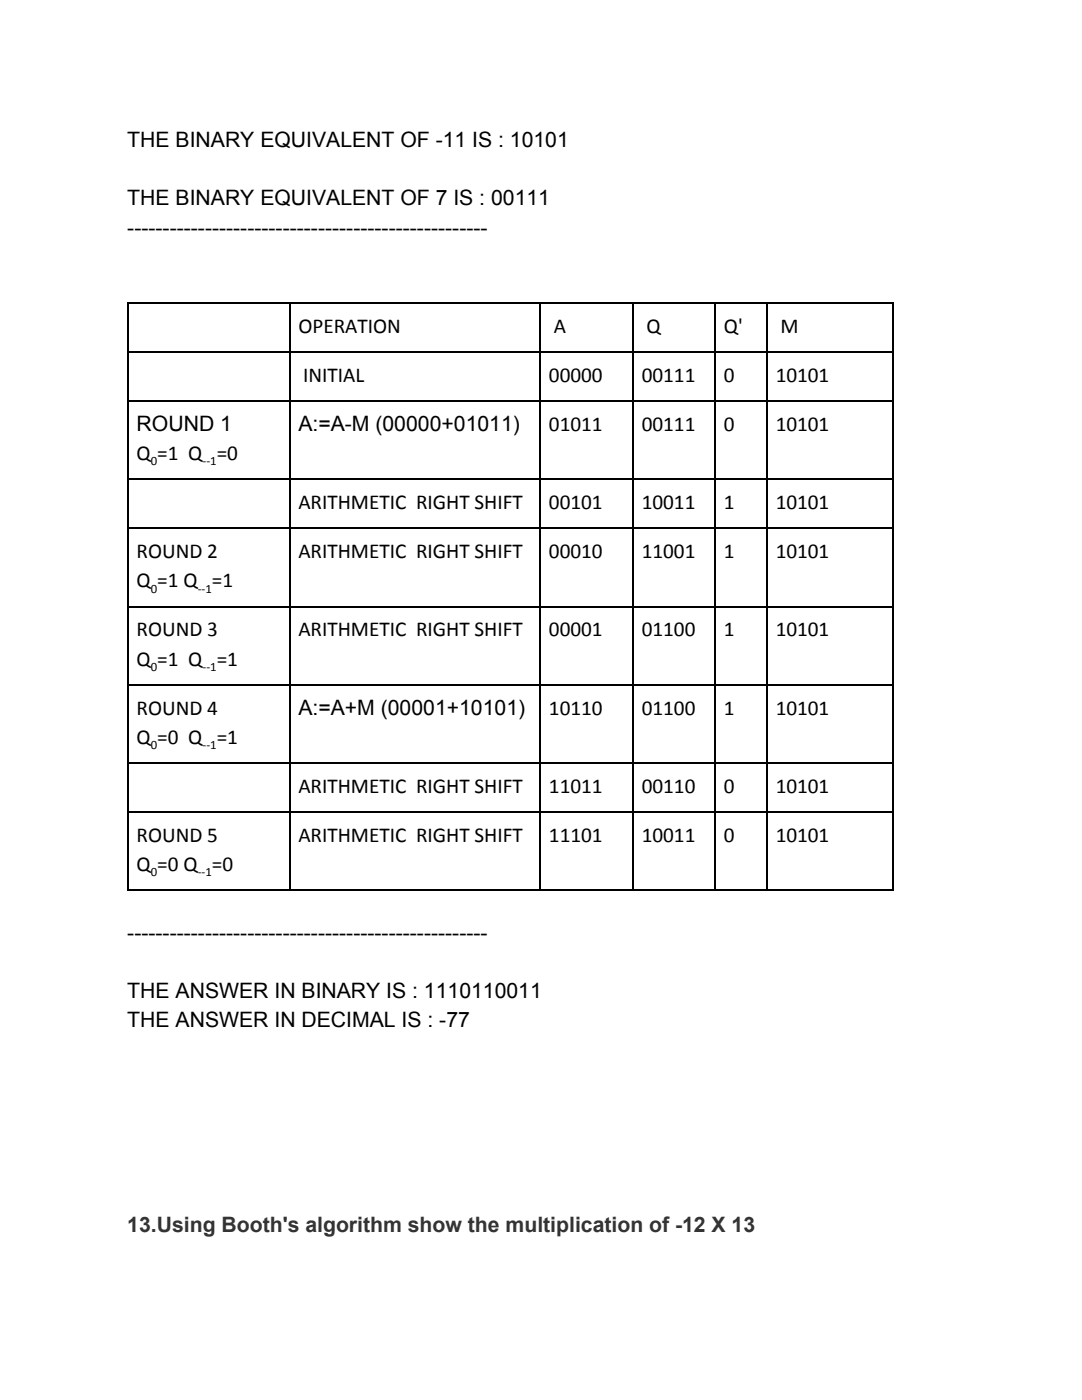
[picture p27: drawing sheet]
<svg xmlns="http://www.w3.org/2000/svg" width="216mm" height="279mm" viewBox="0 0 216 279" stroke-linecap="round" stroke-linejoin="round" font-family="sans-serif">
<defs><g id="words">
<g font-size="4.2">
<text x="25.4" y="29.4">THE BINARY EQUIVALENT OF -11 IS : 10101</text>
<text x="25.4" y="41">THE BINARY EQUIVALENT OF 7 IS : 00111</text>
<text x="25.4" y="46.8">---------------------------------------------------</text>
<text x="59.5" y="66.4">OPERATION</text>
<text x="110.5" y="66.4">A</text>
<text x="129" y="66.4">Q</text>
<text x="144.5" y="66.4">Q'</text>
<text x="155.7" y="66.4">M</text>
<text x="60.5" y="76.2">INITIAL</text>
<text x="109.5" y="76.2">00000</text>
<text x="128.1" y="76.2">00111</text>
<text x="144.5" y="76.2">0</text>
<text x="154.8" y="76.2">10101</text>
<text x="27.3" y="86">ROUND 1</text>
<text x="59.5" y="86">A:=A-M (00000+01011)</text>
<text x="109.5" y="86">01011</text>
<text x="128.1" y="86">00111</text>
<text x="144.5" y="86">0</text>
<text x="154.8" y="86">10101</text>
<text x="27.3" y="91.8">Q =1 Q =0</text>
<text x="59.5" y="101.6">ARITHMETIC RIGHT SHIFT</text>
<text x="109.5" y="101.6">00101</text>
<text x="128.1" y="101.6">10011</text>
<text x="144.5" y="101.6">1</text>
<text x="154.8" y="101.6">10101</text>
<text x="27.3" y="111.4">ROUND 2</text>
<text x="59.5" y="111.4">ARITHMETIC RIGHT SHIFT</text>
<text x="109.5" y="111.4">00010</text>
<text x="128.1" y="111.4">11001</text>
<text x="144.5" y="111.4">1</text>
<text x="154.8" y="111.4">10101</text>
<text x="27.3" y="117.2">Q =1 Q =1</text>
<text x="27.3" y="127">ROUND 3</text>
<text x="59.5" y="127">ARITHMETIC RIGHT SHIFT</text>
<text x="109.5" y="127">00001</text>
<text x="128.1" y="127">01100</text>
<text x="144.5" y="127">1</text>
<text x="154.8" y="127">10101</text>
<text x="27.3" y="132.8">Q =1 Q =1</text>
<text x="27.3" y="142.6">ROUND 4</text>
<text x="59.5" y="142.6">A:=A+M (00001+10101)</text>
<text x="109.5" y="142.6">10110</text>
<text x="128.1" y="142.6">01100</text>
<text x="144.5" y="142.6">1</text>
<text x="154.8" y="142.6">10101</text>
<text x="27.3" y="148.4">Q =0 Q =1</text>
<text x="59.5" y="158.2">ARITHMETIC RIGHT SHIFT</text>
<text x="109.5" y="158.2">11011</text>
<text x="128.1" y="158.2">00110</text>
<text x="144.5" y="158.2">0</text>
<text x="154.8" y="158.2">10101</text>
<text x="27.3" y="168">ROUND 5</text>
<text x="27.3" y="173.8">Q =0 Q =0</text>
<text x="59.5" y="168">ARITHMETIC RIGHT SHIFT</text>
<text x="109.5" y="168">11101</text>
<text x="128.1" y="168">10011</text>
<text x="144.5" y="168">0</text>
<text x="154.8" y="168">10101</text>
<text x="25.4" y="187.6">---------------------------------------------------</text>
<text x="25.4" y="199.2">THE ANSWER IN BINARY IS : 1110110011</text>
<text x="25.4" y="205.1">THE ANSWER IN DECIMAL IS : -77</text>
</g>
<text font-size="4.2" fill="#333" x="25.4" y="245.8">13.Using Booth's algorithm show the multiplication of -12 X 13</text>
<g font-size="2.5">
<text x="30.1" y="92.9">0</text>
<text x="40.4" y="92.9">--1</text>
<text x="30.1" y="118.3">0</text>
<text x="39.4" y="118.3">--1</text>
<text x="30.1" y="133.9">0</text>
<text x="40.4" y="133.9">--1</text>
<text x="30.1" y="149.5">0</text>
<text x="40.4" y="149.5">--1</text>
<text x="30.1" y="174.9">0</text>
<text x="39.4" y="174.9">--1</text>
</g>
</g></defs>
<g fill="none" stroke="#000" stroke-width=".26">
<path d="M25.4 70.2h152.9M25.4 60.5h152.9M25.5 60.3v117.5M57.8 60.3v117.5M107.8 60.3v117.5M126.3 60.3v117.5M142.7 60.3v117.5M153.1 60.3v117.5M178.2 60.3v117.5M25.4 95.6h152.9M25.4 80h152.9M25.4 105.4h152.9"/>
<path d="M25.4 136.7h152.9M25.4 121h152.9M25.4 152.3h152.9M25.4 162.1h152.9M25.4 177.7h152.9"/>
</g>
<use href="#words"/>
</svg>
